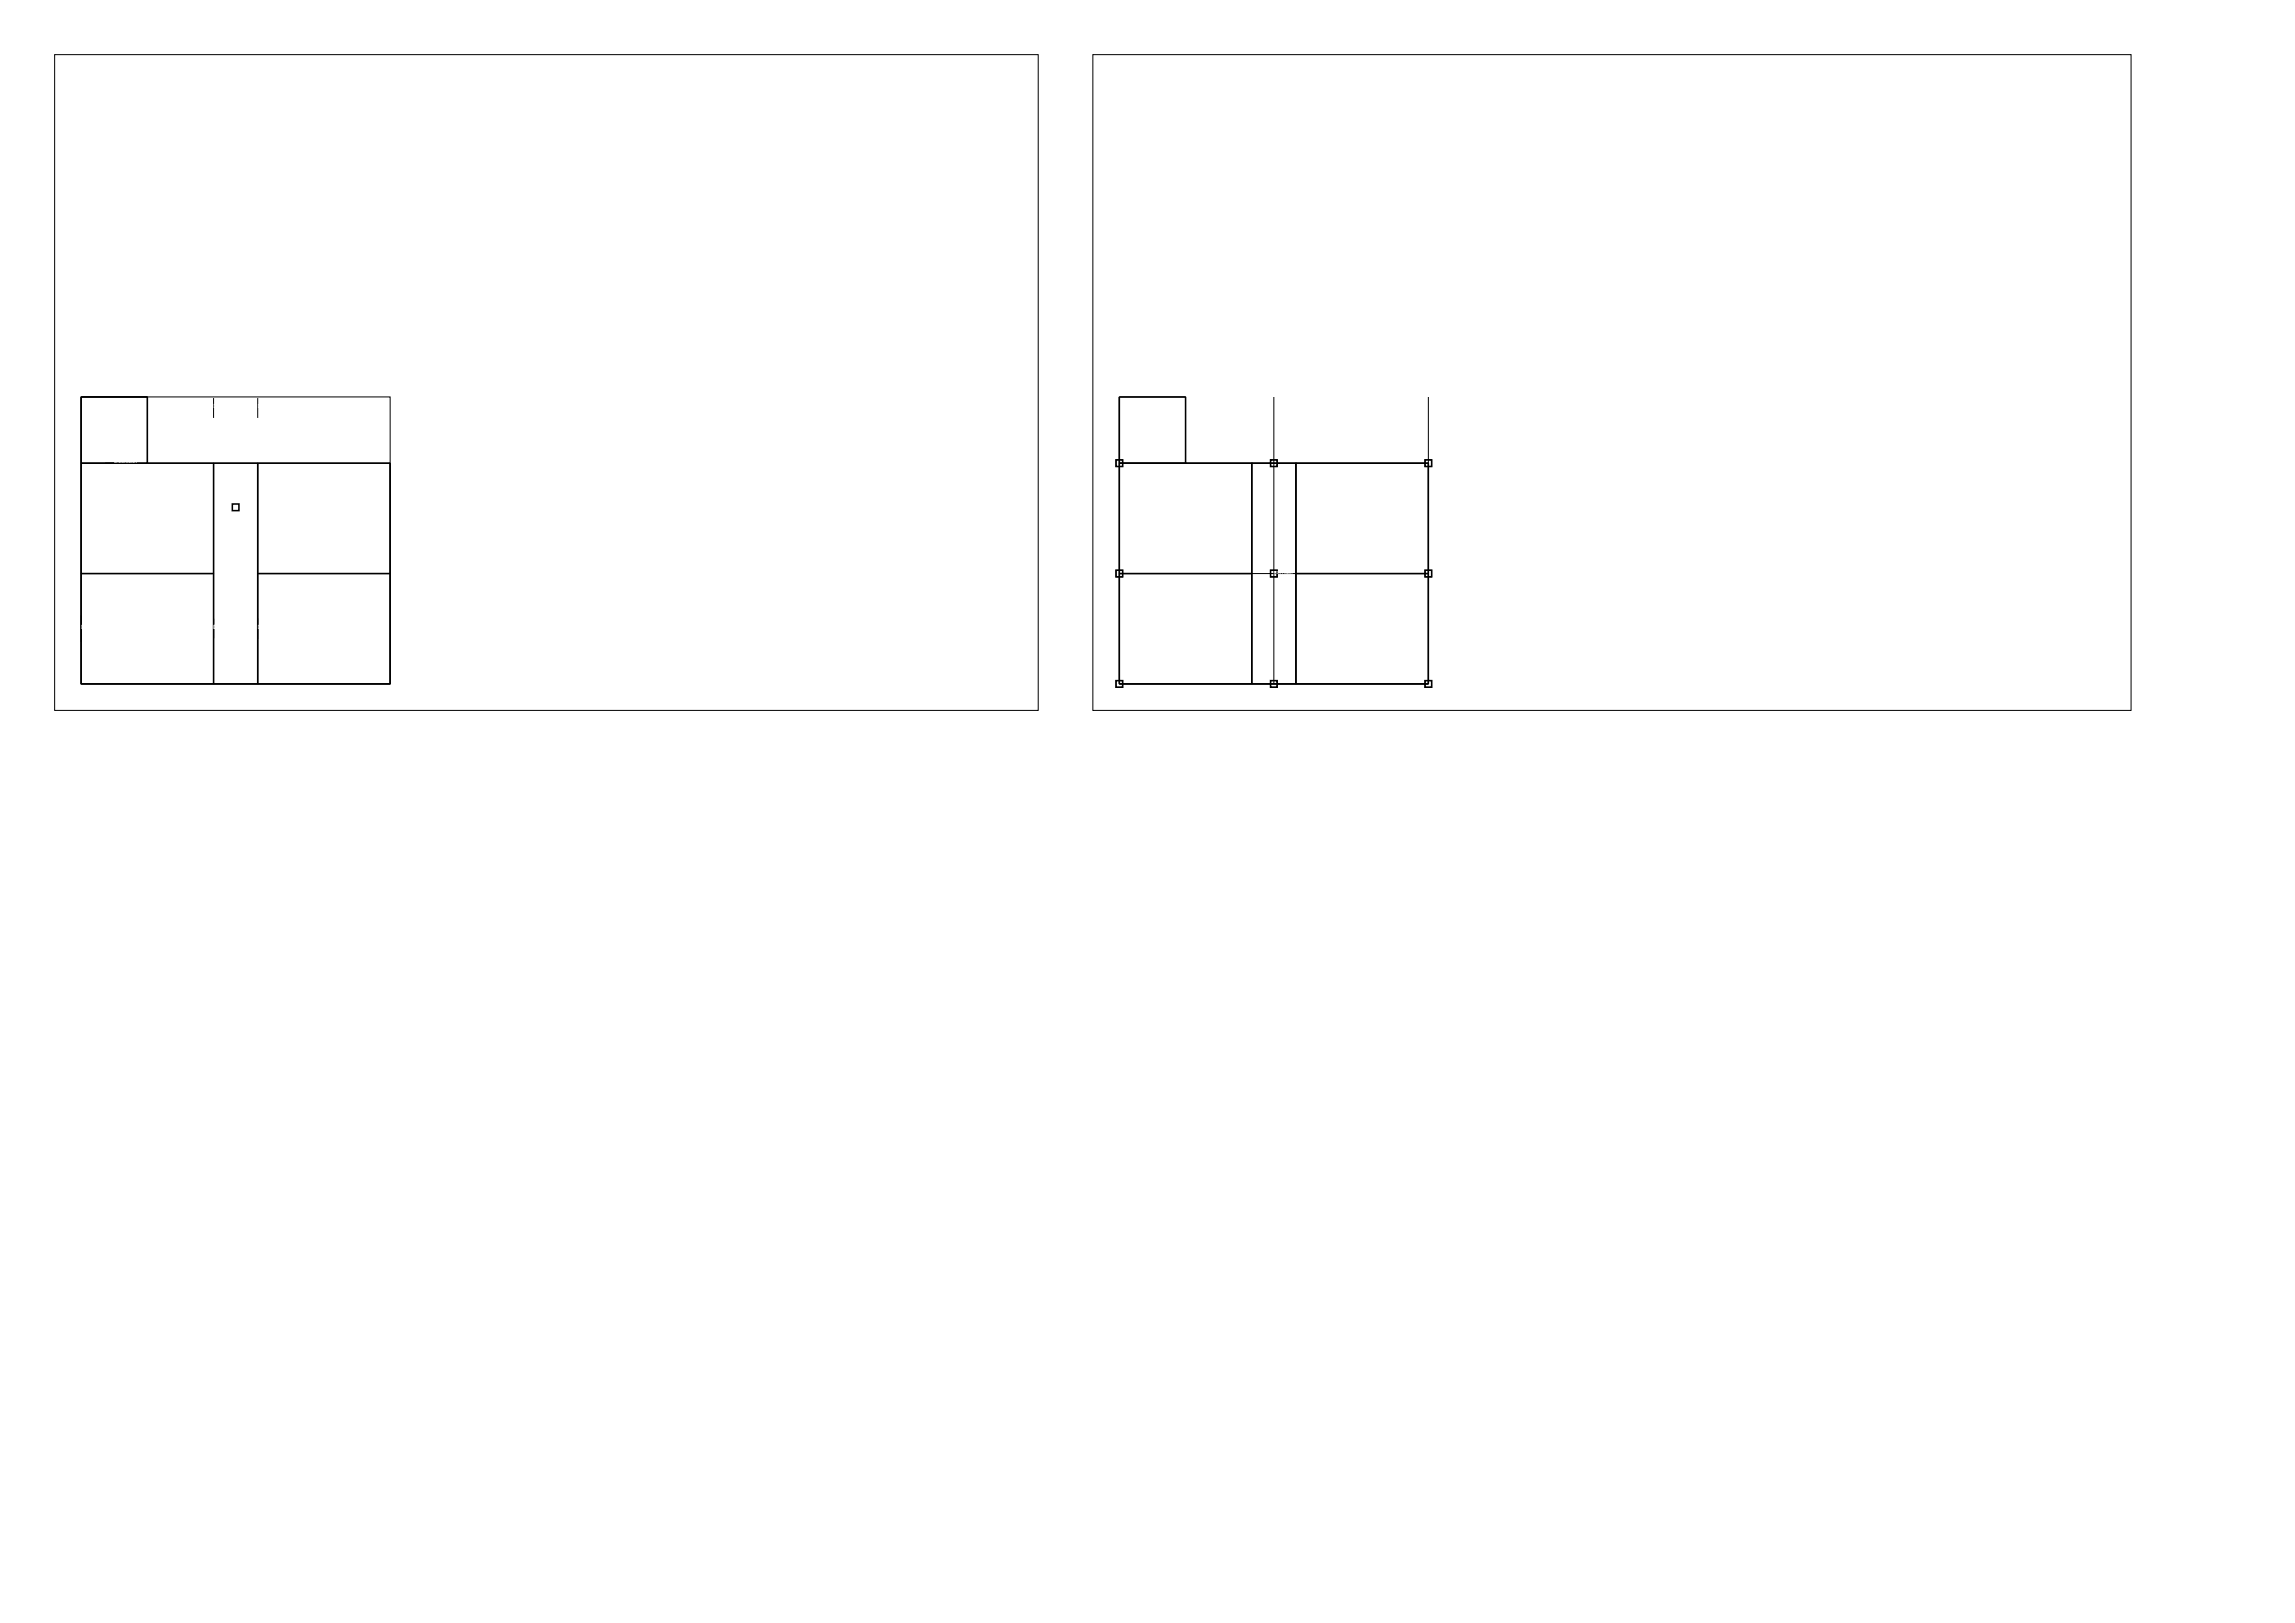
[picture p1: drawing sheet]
<svg xmlns="http://www.w3.org/2000/svg" width="420mm" height="297mm" viewBox="0 0 420 297" stroke-linecap="round" stroke-linejoin="round" font-family="sans-serif">
<defs><g id="words">
<g font-size="1.1" fill="#fff">
<text x="39.1" y="74.7">D421A97</text>
<text x="47.2" y="74.7">D78E6A4</text>
<text x="20.9" y="84.8">D2B6B27</text>
<text x="233.1" y="105">corridor</text>
<text x="14.8" y="115.1">D2F0F17</text>
<text x="39.1" y="115.1">D07BD28</text>
<text x="39.1" y="115.1">DA8B079</text>
<text x="47.2" y="115.1">D134E18</text>
</g>
</g></defs>
<g fill="none" stroke="#000" stroke-width=".18">
<path d="M10 10h180v120h-180zM200 10h190v120h-190zM14.8 72.6h56.6v52.6h-56.6zM14.8 72.6h12.2v12.2h-12.2zM39.1 72.8v3.7M47.2 72.8v3.7M204.8 72.6h12.2v12.2h-12.2zM204.8 72.6v52.6h56.6v-52.6M233.1 72.6v52.6M14.8 84.8h24.3v20.2h-24.3zM19.3 84.8h3.2M39.1 84.8h8.1v40.4h-8.1z"/>
<path d="M47.2 84.8h24.2v20.2h-24.2zM204.2 84.2h1.3v1.2h-1.3zM204.8 84.8h24.3v20.2h-24.3zM204.8 84.8h56.6M229.1 84.8h8.1v40.4h-8.1zM232.5 84.2h1.2v1.2h-1.2zM237.2 84.8h24.2v20.2h-24.2zM260.8 84.2h1.2v1.2h-1.2zM14.8 105h24.3v20.2h-24.3zM14.8 112.6v4.9M39.1 113.2v3.7M47.2 105h24.2v20.2h-24.2z"/>
<path d="M47.2 113.2v3.7M204.2 104.4h1.3v1.2h-1.3zM204.8 105h24.3v20.2h-24.3zM204.8 105h56.6M232.5 104.4h1.2v1.2h-1.2zM237.2 105h24.2v20.2h-24.2zM260.8 104.4h1.2v1.2h-1.2zM204.2 124.5h1.3v1.3h-1.3zM232.5 124.5h1.2v1.3h-1.2zM260.8 124.5h1.2v1.3h-1.2z"/>
</g>
<g fill="none" stroke="#000" stroke-width=".28">
<path d="M14.8 84.8h56.6v40.4h-56.6v-52.6h12.2v12.2M39.1 84.8v40.4M42.5 92.2h1.2v1.2h-1.2zM47.2 84.8v40.4M204.2 84.2h1.3v1.2h-1.3zM204.8 84.8h56.6v40.4h-56.6v-52.6h12.2v12.2M229.1 84.8v40.4M232.5 84.2h1.2v1.2h-1.2zM237.2 84.8v40.4M260.8 84.2h1.2v1.2h-1.2zM14.8 105h24.3M47.2 105h24.2"/>
<path d="M204.2 104.4h1.3v1.2h-1.3zM204.8 105h24.3M232.5 104.4h1.2v1.2h-1.2zM237.2 105h24.2M260.8 104.4h1.2v1.2h-1.2zM204.2 124.5h1.3v1.3h-1.3zM232.5 124.5h1.2v1.3h-1.2zM260.8 124.5h1.2v1.3h-1.2z"/>
</g>
<use href="#words"/>
</svg>
